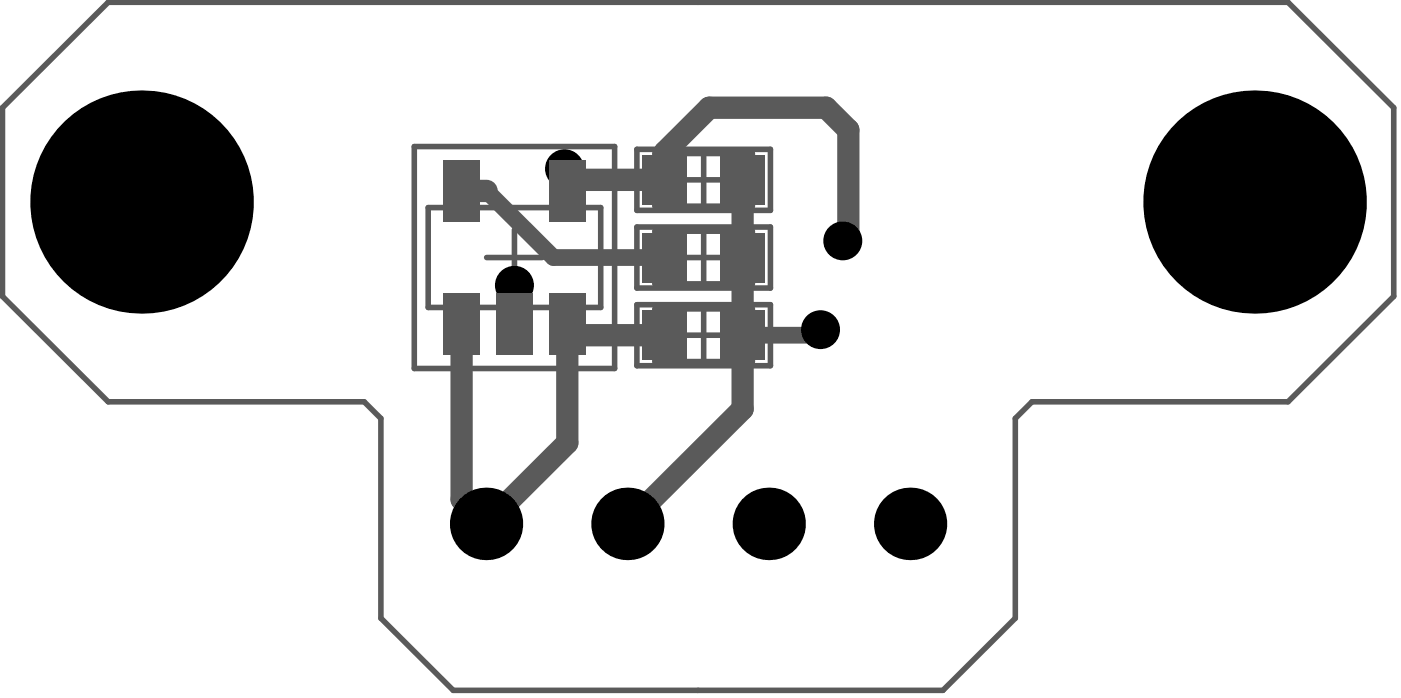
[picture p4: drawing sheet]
<svg xmlns="http://www.w3.org/2000/svg" width="84mm" height="42mm" viewBox="0 0 84 42" stroke-linecap="round" stroke-linejoin="round" font-family="sans-serif">
<g fill="none" stroke="#5a5a5a" stroke-width=".33">
<path d="M.1 6.4l6.4-6.3h70.4l6.3 6.3v11.3l-6.3 6.3h-15.3l-1 1v11.9l-4.3 4.3h-29.3l-4.3-4.3v-11.9l-1-1h-15.2l-6.4-6.3zM24.7 8.7h12v13.3h-12zM25.6 12.4h10.2v5.9h-10.2zM29 15.4h3.4M30.7 13.7v3.3M38 8.9h8v3.6h-8zM38 13.5h8v3.7h-8zM38 18.2h8v3.6h-8zM39.1 9.2h5.8v3.1h-5.8zM39.1 13.8h5.8v3.1h-5.8zM39.1 18.4h5.8v3.2h-5.8zM40.4 15.4h3.2"/>
<path d="M40.4 20h3.2M40.4 10.7h3.2M42 9.2v3.1M42 13.8v3.1M42 18.4v3.2"/>
</g>
<path d="M27.5 11.4h1.5M27.5 19.3v10.5l1.5 1.4 4.9-4.8v-7.1l.6 .7h5.2M33.7 10.1l.2 .1v1.2l.6-.7h5.2v-1.6l2.6-2.7h7l1.3 1.3v6.3l-.3 .4M44.3 10.7v13.7l-6.9 6.8" fill="none" stroke="#5a5a5a" stroke-width="1.3"/>
<path d="M29 11.4l4 4h6.7M49 19.7l-.4 .3h-4.3" fill="none" stroke="#5a5a5a" stroke-width="1"/>
<g fill="#000">
<circle cx="8.4" cy="12" r="6.6"/>
<circle cx="30.7" cy="17" r="1.16"/>
<circle cx="33.7" cy="10.1" r="1.16"/>
<circle cx="49" cy="19.7" r="1.16"/>
<circle cx="50.3" cy="14.4" r="1.16"/>
<circle cx="74.9" cy="12" r="6.6"/>
<circle cx="29" cy="31.2" r="2.16"/>
<circle cx="37.4" cy="31.2" r="2.16"/>
<circle cx="45.9" cy="31.2" r="2.16"/>
<circle cx="54.3" cy="31.2" r="2.16"/>
</g>
<g fill="#5a5a5a">
<path d="M29.6 17.5h2.2v3.7h-2.2z" fill-rule="evenodd"/>
<path d="M26.5 17.5h2.1v3.7h-2.1z" fill-rule="evenodd"/>
<path d="M26.5 9.6h2.1v3.6h-2.1z" fill-rule="evenodd"/>
<path d="M43 18.5h2.6v3h-2.6z" fill-rule="evenodd"/>
<path d="M43 13.9h2.6v2.9h-2.6z" fill-rule="evenodd"/>
<path d="M43 9.2h2.6v3h-2.6z" fill-rule="evenodd"/>
<path d="M38.3 18.5h2.7v3h-2.7z" fill-rule="evenodd"/>
<path d="M32.8 17.5h2.1v3.7h-2.1z" fill-rule="evenodd"/>
<path d="M32.8 9.6h2.1v3.6h-2.1z" fill-rule="evenodd"/>
<path d="M38.3 13.9h2.7v2.9h-2.7z" fill-rule="evenodd"/>
<path d="M38.3 9.2h2.7v3h-2.7z" fill-rule="evenodd"/>
</g>
</svg>
